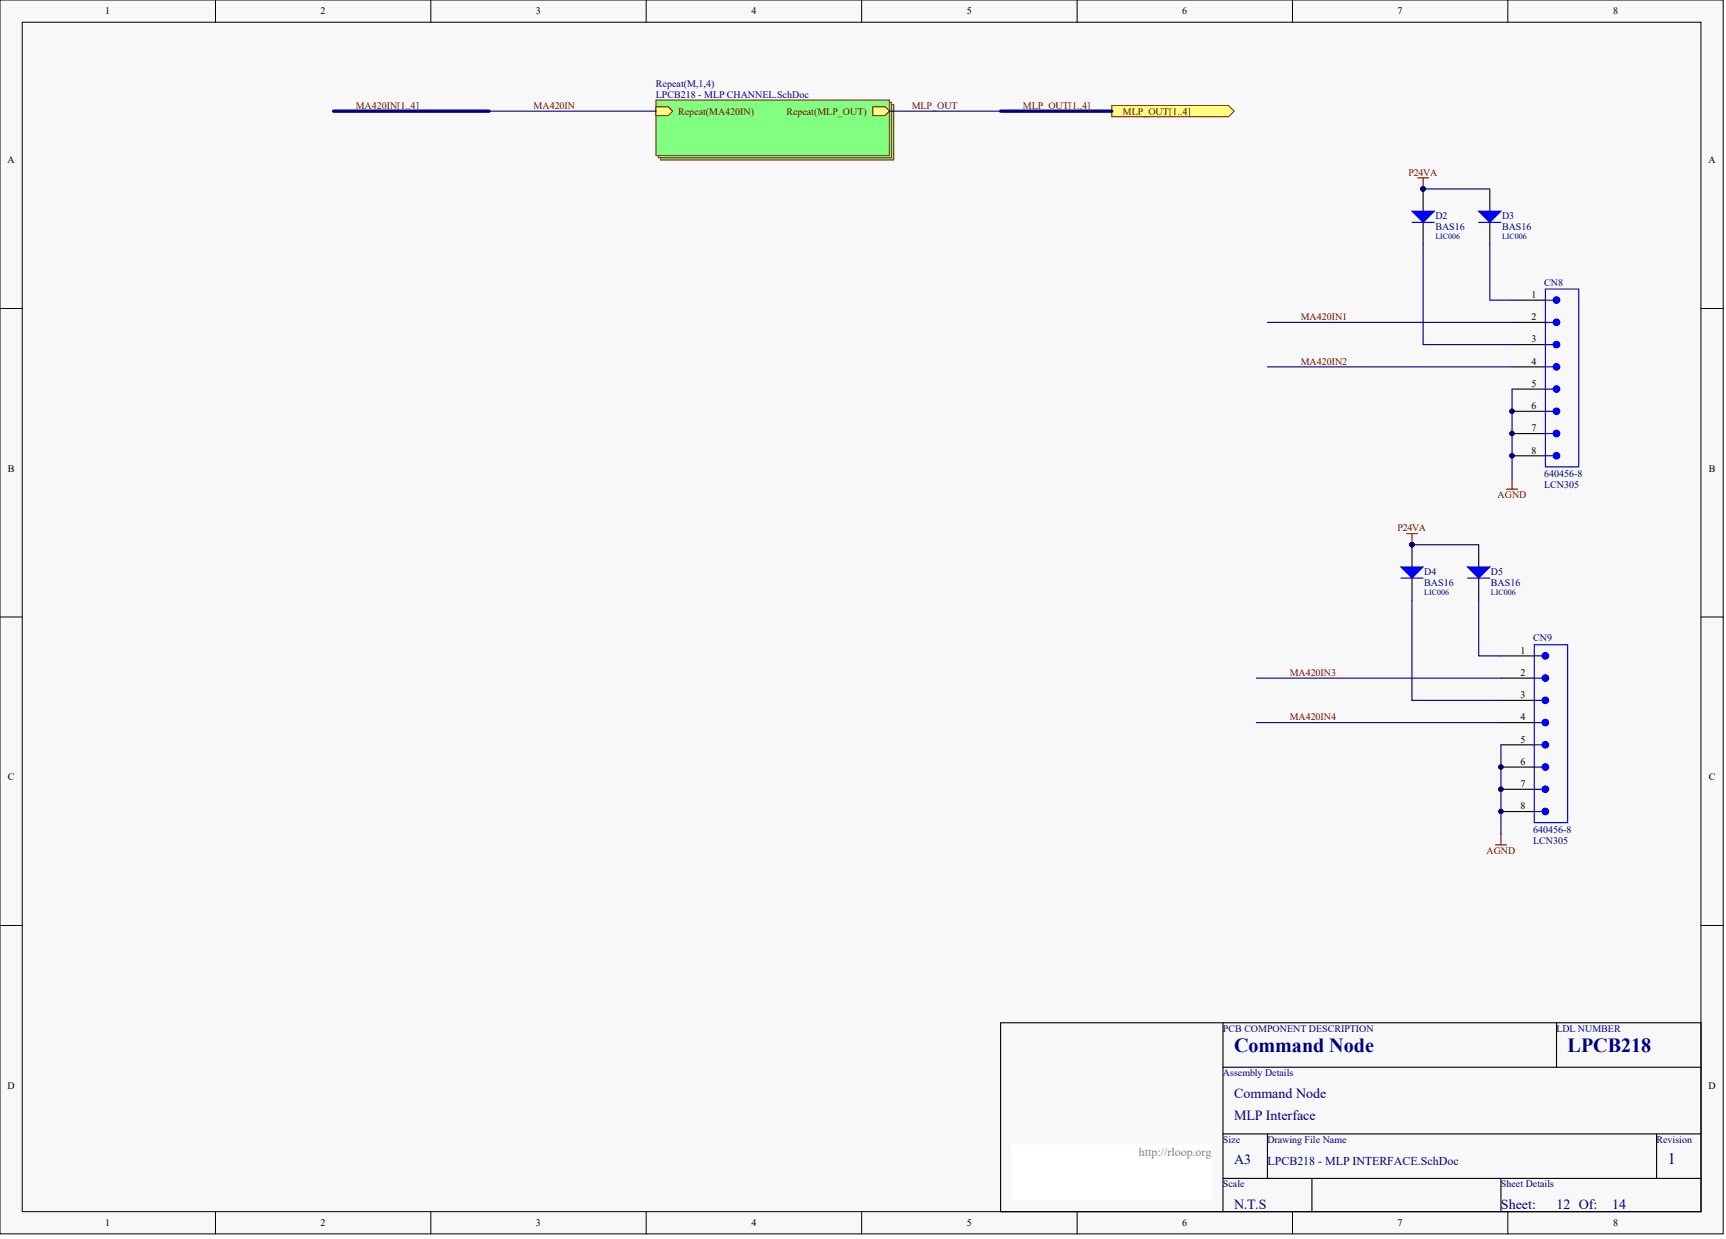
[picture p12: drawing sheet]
<svg xmlns="http://www.w3.org/2000/svg" width="656mm" height="471mm" viewBox="0 0 656 471" stroke-linecap="round" stroke-linejoin="round" font-family="sans-serif">
<defs><g id="words">
<g font-size="7.6" fill="#000080">
<text x="469.2" y="399.8">Command Node</text>
<text x="596" y="399.8">LPCB218</text>
</g>
<text font-size="6.1" fill="#000080" x="634" y="442.4">1</text>
<g font-size="5.3" fill="#000080">
<text x="469.2" y="417.2">Command Node</text>
<text x="469.2" y="425.7">MLP Interface</text>
<text x="469.2" y="442.6">A3</text>
<text x="469.2" y="459.5">N.T.S</text>
<text x="570.6" y="459.5">Sheet:</text>
<text x="591.7" y="459.5">12 Of:</text>
<text x="612.9" y="459.5">14</text>
</g>
<text font-size="4.6" fill="#808080" x="432.9" y="439.3">http://rloop.org</text>
<text font-size="4.6" fill="#000080" x="481.8" y="442.7">LPCB218 - MLP INTERFACE.SchDoc</text>
<g font-size="3.8">
<text x="40" y="5.5">1</text>
<text x="121.9" y="5.5">2</text>
<text x="203.8" y="5.5">3</text>
<text x="285.7" y="5.5">4</text>
<text x="367.6" y="5.5">5</text>
<text x="449.5" y="5.5">6</text>
<text x="531.3" y="5.5">7</text>
<text x="613.3" y="5.5">8</text>
<text x="2.8" y="62">A</text>
<text x="649.5" y="62">A</text>
<text x="582.2" y="113.2">1</text>
<text x="582.2" y="121.7">2</text>
<text x="582.2" y="130.2">3</text>
<text x="582.2" y="138.6">4</text>
<text x="582.2" y="147.1">5</text>
<text x="582.2" y="155.5">6</text>
<text x="582.2" y="164">7</text>
<text x="582.2" y="172.4">8</text>
<text x="3" y="179.3">B</text>
<text x="649.6" y="179.3">B</text>
<text x="578" y="248.5">1</text>
<text x="578" y="256.9">2</text>
<text x="578" y="265.4">3</text>
<text x="578" y="273.8">4</text>
<text x="578" y="282.3">5</text>
<text x="578" y="290.7">6</text>
<text x="3" y="296.6">C</text>
<text x="578" y="299.2">7</text>
<text x="649.6" y="296.6">C</text>
<text x="578" y="307.6">8</text>
<text x="2.8" y="413.8">D</text>
<text x="649.5" y="413.8">D</text>
<text x="40" y="466.1">1</text>
<text x="121.9" y="466.1">2</text>
<text x="203.8" y="466.1">3</text>
<text x="285.7" y="466.1">4</text>
<text x="367.6" y="466.1">5</text>
<text x="449.5" y="466.1">6</text>
<text x="531.3" y="466.1">7</text>
<text x="613.3" y="466.1">8</text>
</g>
<g font-size="3.8" fill="#000080">
<text x="249.4" y="33">Repeat(M,1,4)</text>
<text x="249.4" y="37.2">LPCB218 - MLP CHANNEL.SchDoc</text>
<text x="545.7" y="83.2">D2</text>
<text x="571" y="83.2">D3</text>
<text x="545.7" y="87.5">BAS16</text>
<text x="571" y="87.5">BAS16</text>
<text x="587.1" y="108.6">CN8</text>
<text x="587.1" y="185.5">LCN305</text>
<text x="587.1" y="181.3">640456-8</text>
<text x="541.4" y="218.5">D4</text>
<text x="566.8" y="218.5">D5</text>
<text x="541.4" y="222.7">BAS16</text>
<text x="566.8" y="222.7">BAS16</text>
<text x="582.9" y="243.8">CN9</text>
<text x="582.9" y="316.5">640456-8</text>
<text x="582.9" y="320.7">LCN305</text>
<text x="464.9" y="392.1">PCB COMPONENT DESCRIPTION</text>
<text x="591.7" y="392.1">LDL NUMBER</text>
<text x="464.9" y="409">Assembly Details</text>
<text x="464.9" y="434.4">Size</text>
<text x="481.8" y="434.4">Drawing File Name</text>
<text x="629.8" y="434.4">Revision</text>
<text x="464.9" y="451.3">Scale</text>
<text x="570.6" y="451.3">Sheet Details</text>
</g>
<g font-size="3.8" fill="#800000">
<text x="135.3" y="41.4">MA420IN[1..4]</text>
<text x="202.9" y="41.4">MA420IN</text>
<text x="346.6" y="41.4">MLP_OUT</text>
<text x="388.9" y="41.4">MLP_OUT[1..4]</text>
<text x="257.8" y="43.5">Repeat(MA420IN)</text>
<text x="299" y="43.5">Repeat(MLP_OUT)</text>
<text x="426.9" y="43.5">MLP_OUT[1..4]</text>
<text x="535.5" y="66.8">P24VA</text>
<text x="494.5" y="121.7">MA420IN1</text>
<text x="494.5" y="138.6">MA420IN2</text>
<text x="569.3" y="189.3">AGND</text>
<text x="531.3" y="202">P24VA</text>
<text x="490.3" y="256.9">MA420IN3</text>
<text x="490.3" y="273.8">MA420IN4</text>
<text x="565.1" y="324.5">AGND</text>
</g>
<g font-size="3" fill="#000080">
<text x="545.7" y="91">LIC006</text>
<text x="571" y="91">LIC006</text>
<text x="541.4" y="226.2">LIC006</text>
<text x="566.8" y="226.2">LIC006</text>
</g>
</g></defs>
<g fill="#f8f8f8" stroke="#000" stroke-width=".38">
<path d="M0 0h655.1v469h-655.1z"/>
<path d="M8.5 8.5h638.1v452.1h-638.1z"/>
</g>
<g fill="none" stroke="#000" stroke-width=".38">
<path d="M81.9 0v8.5M163.8 0v8.5M245.7 0v8.5M327.6 0v8.5M409.5 0v8.5M491.4 0v8.5M573.2 0v8.5M0 117.3h8.5M646.7 117.3h8.4M0 234.5h8.5M646.7 234.5h8.4M0 351.8h8.5"/>
<path d="M646.7 351.8h8.4M81.9 460.6v8.5M163.8 460.6v8.5M245.7 460.6v8.5M327.6 460.6v8.5M409.5 460.6v8.5M491.4 460.6v8.5M573.2 460.6v8.5"/>
</g>
<path d="M380.4 388.8h266.3v71.8h-266.3zM464.9 388.8v71.8M591.7 388.8v16.9M464.9 405.7h181.8M464.9 431h181.8M481.8 431v16.9M629.8 431v16.9M464.9 447.9h181.8M498.7 447.9v12.7M570.6 447.9v12.7" fill="none" stroke="#000" stroke-width=".42"/>
<path d="M384.6 435.2h76.1v21.1h-76.1z" fill="#fff" stroke="#fff" stroke-width=".38"/>
<g fill="#80ff80" stroke="#800000" stroke-width=".38">
<path d="M251.1 39.7h88.7v21.1h-88.7z"/>
<path d="M250.2 38.9h88.7v21.1h-88.7z"/>
<path d="M249.4 38h88.7v21.1h-88.7z"/>
</g>
<g fill="#ffff80" stroke="#800000" stroke-width=".38">
<path d="M249.4 40.6h4.6l1.7 1.7-1.7 1.6h-4.6z" fill-rule="evenodd"/>
<path d="M331.8 40.6h4.6l1.7 1.7-1.7 1.6h-4.6z" fill-rule="evenodd"/>
</g>
<path d="M186 42.3h63.4" fill="none" stroke="#000080" stroke-width=".42"/>
<path d="M126.8 42.3h59.2" fill="none" stroke="#000080" stroke-width="1.3"/>
<path d="M422.7 40.1h44.3l2.2 2.2-2.2 2.1h-44.3z" fill-rule="evenodd" fill="#ffff80" stroke="#800000" stroke-width=".38"/>
<g fill="none" stroke="#000080" stroke-width=".42">
<path d="M338.1 42.3h42.3M541 71.8h25.4M541 93v38h33.8M566.4 93v21.1h8.4M481.8 122.5h93M481.8 139.4h93M574.8 147.9v33.8M536.8 207.1h25.4M536.8 228.2v38h33.8M562.2 228.2v21.1h8.4M477.6 257.8h93M477.6 274.7h93"/>
<path d="M570.6 283.1v33.8"/>
</g>
<path d="M380.4 42.3h42.3" fill="none" stroke="#000080" stroke-width="1.3"/>
<g fill="none" stroke="#000" stroke-width=".42">
<path d="M541 71.8v8.5M566.4 71.8v8.5M541 84.5v8.5M566.4 84.5v8.5M574.8 114.1h12.7M574.8 122.5h12.7M574.8 131h12.7M574.8 139.4h12.7M574.8 156.4h12.7M574.8 147.9h12.7M574.8 164.8h12.7M574.8 173.3h12.7"/>
<path d="M536.8 207.1v8.4M536.8 219.7v8.5M562.2 207.1v8.4M562.2 219.7v8.5M570.6 257.8h12.7M570.6 249.3h12.7M570.6 266.2h12.7M570.6 274.7h12.7M570.6 291.6h12.7M570.6 283.1h12.7M570.6 300h12.7M570.6 308.5h12.7"/>
</g>
<g fill="none" stroke="#00f" stroke-width=".42">
<path d="M536.8 84.5h8.4M562.2 84.5h8.4M587.5 109.9h12.7v67.6h-12.7zM587.5 114.1h3M587.5 122.5h3M587.5 131h3M587.5 139.4h3M587.5 156.4h3M587.5 147.9h3M587.5 164.8h3M587.5 173.3h3M532.6 219.7h8.4"/>
<path d="M557.9 219.7h8.5M583.3 245.1h12.7v67.6h-12.7zM583.3 257.8h2.9M583.3 249.3h2.9M583.3 266.2h2.9M583.3 274.7h2.9M583.3 291.6h2.9M583.3 283.1h2.9M583.3 300h2.9M583.3 308.5h2.9"/>
</g>
<g fill="#00f" stroke="#00f" stroke-width=".42">
<circle cx="591.7" cy="122.5" r="1.25"/>
<circle cx="591.7" cy="114.1" r="1.25"/>
<circle cx="591.7" cy="131" r="1.25"/>
<circle cx="591.7" cy="139.4" r="1.25"/>
<circle cx="591.7" cy="156.3" r="1.25"/>
<circle cx="591.7" cy="147.9" r="1.25"/>
<circle cx="591.7" cy="164.8" r="1.25"/>
<circle cx="591.7" cy="173.2" r="1.25"/>
<circle cx="587.5" cy="257.7" r="1.25"/>
<circle cx="587.5" cy="249.3" r="1.25"/>
<circle cx="587.5" cy="266.2" r="1.25"/>
<circle cx="587.5" cy="274.7" r="1.25"/>
<circle cx="587.5" cy="291.6" r="1.25"/>
<circle cx="587.5" cy="283.1" r="1.25"/>
<circle cx="587.5" cy="300" r="1.25"/>
<circle cx="587.5" cy="308.5" r="1.25"/>
</g>
<g fill="#000080" stroke="#000080" stroke-width=".38">
<circle cx="574.8" cy="156.3" r=".82"/>
<circle cx="574.8" cy="164.8" r=".82"/>
<circle cx="574.8" cy="173.2" r=".82"/>
<circle cx="541" cy="71.8" r=".82"/>
<circle cx="570.6" cy="291.6" r=".82"/>
<circle cx="570.6" cy="300" r=".82"/>
<circle cx="570.6" cy="308.5" r=".82"/>
<circle cx="536.8" cy="207" r=".82"/>
</g>
<g fill="#00f" stroke="#00f" stroke-width=".42">
<path d="M562.2 80.3h8.4l-4.2 4.2z"/>
<path d="M536.8 80.3h8.4l-4.2 4.2z"/>
<path d="M557.9 215.5h8.5l-4.2 4.2z"/>
<path d="M532.6 215.5h8.4l-4.2 4.2z"/>
</g>
<path d="M538.9 67.6h4.2M541 67.6v4.2M572.7 185.9h4.2M574.8 181.7v4.2M534.7 202.8h4.2M536.8 202.8v4.3M570.6 316.9v4.3M568.5 321.2h4.2" fill="none" stroke="#800000" stroke-width=".42"/>
<use href="#words"/>
</svg>
